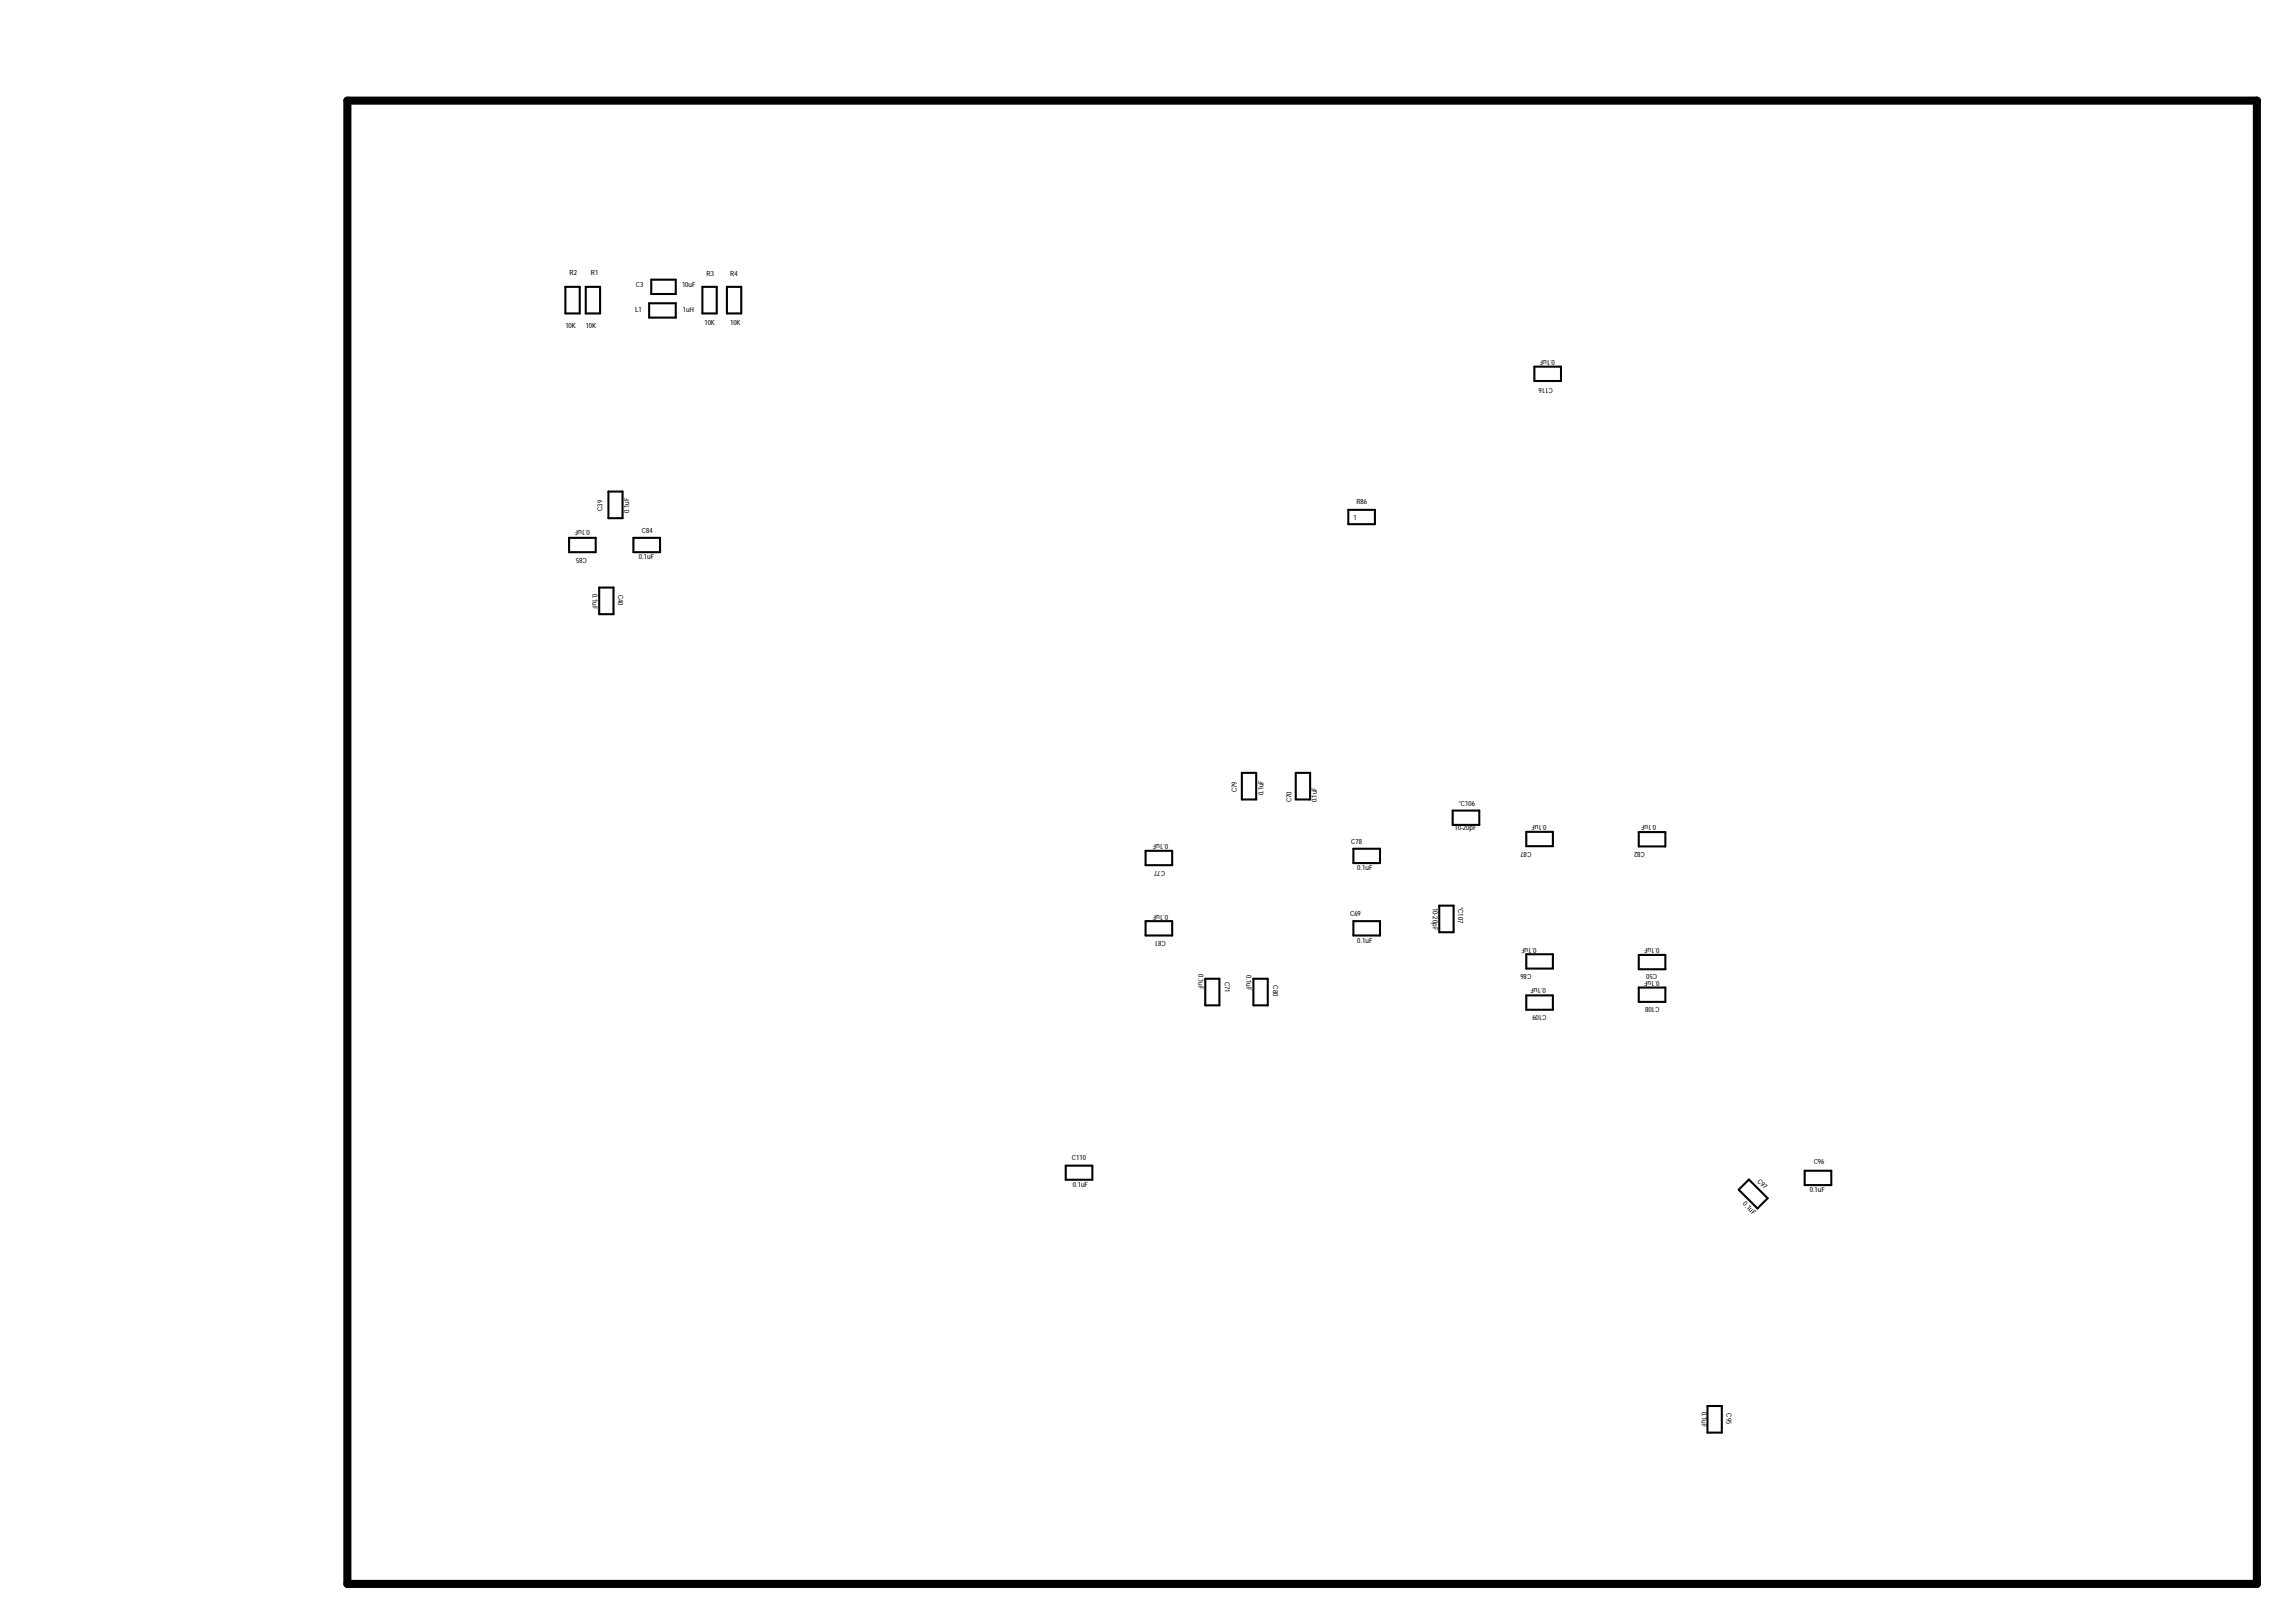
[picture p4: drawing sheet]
<svg xmlns="http://www.w3.org/2000/svg" width="420mm" height="297mm" viewBox="0 0 420 297" stroke-linecap="round" stroke-linejoin="round" font-family="sans-serif">
<defs><g id="words">
<g font-size="1.3">
<text x="104.2" y="50.3">R2</text>
<text x="108.1" y="50.3">R1</text>
<text x="116.3" y="52.5">C3</text>
<text x="124.8" y="52.5">10uF</text>
<text x="129.2" y="50.5">R3</text>
<text x="133.6" y="50.5">R4</text>
<text x="116.2" y="57">L1</text>
<text x="124.9" y="57">1uH</text>
<text x="128.9" y="59.5">10K</text>
<text x="133.6" y="59.5">10K</text>
<text x="103.4" y="60">10K</text>
<text x="107.1" y="60">10K</text>
<text x="284.4" y="66" transform="rotate(-180 284.4 66)">0.1uF</text>
<text x="284.1" y="71" transform="rotate(-180 284.1 71)">C116</text>
<text x="110.2" y="93.5" transform="rotate(-90 110.2 93.5)">C39</text>
<text x="115.1" y="93.9" transform="rotate(-90 115.1 93.9)">0.1uF</text>
<text x="247.6" y="95.2">1</text>
<text x="248.1" y="92.2">R86</text>
<text x="107.9" y="97" transform="rotate(-180 107.9 97)">0.1uF</text>
<text x="117.4" y="97.5">C84</text>
<text x="107.4" y="102.1" transform="rotate(-180 107.4 102.1)">C85</text>
<text x="116.9" y="102.3">0.1uF</text>
<text x="108.4" y="108.7" transform="rotate(90 108.4 108.7)">0.1uF</text>
<text x="113.1" y="108.8" transform="rotate(90 113.1 108.8)">C40</text>
<text x="226.3" y="145" transform="rotate(-90 226.3 145)">C79</text>
<text x="231.1" y="145.5" transform="rotate(-90 231.1 145.5)">0.1uF</text>
<text x="236.2" y="146.9" transform="rotate(-90 236.2 146.9)">C70</text>
<text x="240.9" y="146.9" transform="rotate(-90 240.9 146.9)">0.1uF</text>
<text x="266.8" y="147.4">*C106</text>
<text x="213.7" y="154.5" transform="rotate(-180 213.7 154.5)">0.1uF</text>
<text x="247.2" y="154.4">C78</text>
<text x="266.1" y="151.9">10-20pF</text>
<text x="280.1" y="156" transform="rotate(-180 280.1 156)">C87</text>
<text x="282.9" y="150.9" transform="rotate(-180 282.9 150.9)">0.1uF</text>
<text x="300.9" y="156" transform="rotate(-180 300.9 156)">C82</text>
<text x="303" y="150.9" transform="rotate(-180 303 150.9)">0.1uF</text>
<text x="213.1" y="159.3" transform="rotate(-180 213.1 159.3)">C77</text>
<text x="248.3" y="159.3">0.1uF</text>
<text x="213.7" y="167.4" transform="rotate(-180 213.7 167.4)">0.1uF</text>
<text x="247" y="167.7">C69</text>
<text x="262.1" y="166.1" transform="rotate(90 262.1 166.1)">10-20pF</text>
<text x="266.7" y="165.9" transform="rotate(90 266.7 165.9)">*C107</text>
<text x="213.3" y="172.3" transform="rotate(-180 213.3 172.3)">C81</text>
<text x="248.3" y="172.5">0.1uF</text>
<text x="281.1" y="173.4" transform="rotate(-180 281.1 173.4)">0.1uF</text>
<text x="303.5" y="173.6" transform="rotate(-180 303.5 173.6)">0.1uF</text>
<text x="219.2" y="178.3" transform="rotate(90 219.2 178.3)">0.1uF</text>
<text x="224.1" y="179.6" transform="rotate(90 224.1 179.6)">C71</text>
<text x="228" y="178.5" transform="rotate(90 228 178.5)">0.1uF</text>
<text x="280.1" y="178.3" transform="rotate(-180 280.1 178.3)">C86</text>
<text x="303.1" y="178.3" transform="rotate(-180 303.1 178.3)">C50</text>
<text x="303.5" y="179.6" transform="rotate(-180 303.5 179.6)">0.1uF</text>
<text x="232.9" y="180.3" transform="rotate(90 232.9 180.3)">C80</text>
<text x="282.7" y="180.9" transform="rotate(-180 282.7 180.9)">0.1uF</text>
<text x="282.9" y="185.8" transform="rotate(-180 282.9 185.8)">C109</text>
<text x="303.5" y="184.2" transform="rotate(-180 303.5 184.2)">C108</text>
<text x="196.1" y="212.2">C110</text>
<text x="331.8" y="213">C96</text>
<text x="196.3" y="217.3">0.1uF</text>
<text x="318.7" y="220.4" transform="rotate(45 318.7 220.4)">0.1uF</text>
<text x="321.4" y="216.2" transform="rotate(45 321.4 216.2)">C97</text>
<text x="331" y="218.2">0.1uF</text>
<text x="311.3" y="258.4" transform="rotate(90 311.3 258.4)">0.1uF</text>
<text x="315.8" y="258.6" transform="rotate(90 315.8 258.6)">C95</text>
</g>
</g></defs>
<g fill="none" stroke="#000" stroke-width=".38">
<path d="M103.4 52.5h2.6v4.9h-2.6zM107.1 52.5h2.7v4.9h-2.7zM118.7 55.5h4.9v2.6h-4.9zM119.1 51.2h4.5v2.6h-4.5zM128.5 52.5h2.6v4.9h-2.6zM133 52.5h2.6v4.9h-2.6zM280.7 67.1h4.8v2.6h-4.8zM104.1 98.4h4.9v2.6h-4.9zM111.3 90h2.6v4.8h-2.6zM115.9 98.4h4.8v2.6h-4.8zM246.6 93.3h4.9v2.6h-4.9zM109.6 107.5h2.6v4.9h-2.6z"/>
<path d="M209.5 155.7h4.9v2.6h-4.9zM227.2 141.4h2.6v4.9h-2.6zM237 141.4h2.6v4.9h-2.6zM247.6 155.3h4.8v2.6h-4.8zM265.7 148.3h4.9v2.7h-4.9zM279.2 152.2h4.9v2.7h-4.9zM299.8 152.3h4.8v2.6h-4.8zM209.5 168.6h4.9v2.6h-4.9zM220.5 179.1h2.6v4.9h-2.6zM229.3 179.1h2.6v4.9h-2.6zM247.6 168.6h4.8v2.6h-4.8zM263.3 165.7h2.6v4.9h-2.6z"/>
<path d="M279.2 174.6h4.9v2.6h-4.9zM299.8 174.8h4.8v2.6h-4.8zM279.2 182.2h4.9v2.6h-4.9zM299.8 180.7h4.8v2.6h-4.8zM194.9 213.3h4.9v2.6h-4.9zM318.1 217.7l1.8-1.8 3.4 3.4-1.8 1.8zM330.1 214.2h4.9v2.7h-4.9zM312.3 257.3h2.7v4.9h-2.7z"/>
</g>
<path d="M63.5 18.4h349.3v271.5h-349.3z" fill="none" stroke="#000" stroke-width="1.5"/>
<path d="M63.5 18.4h349.3v271.5h-349.3z" fill="none" stroke="#000" stroke-width=".18"/>
<use href="#words"/>
</svg>
